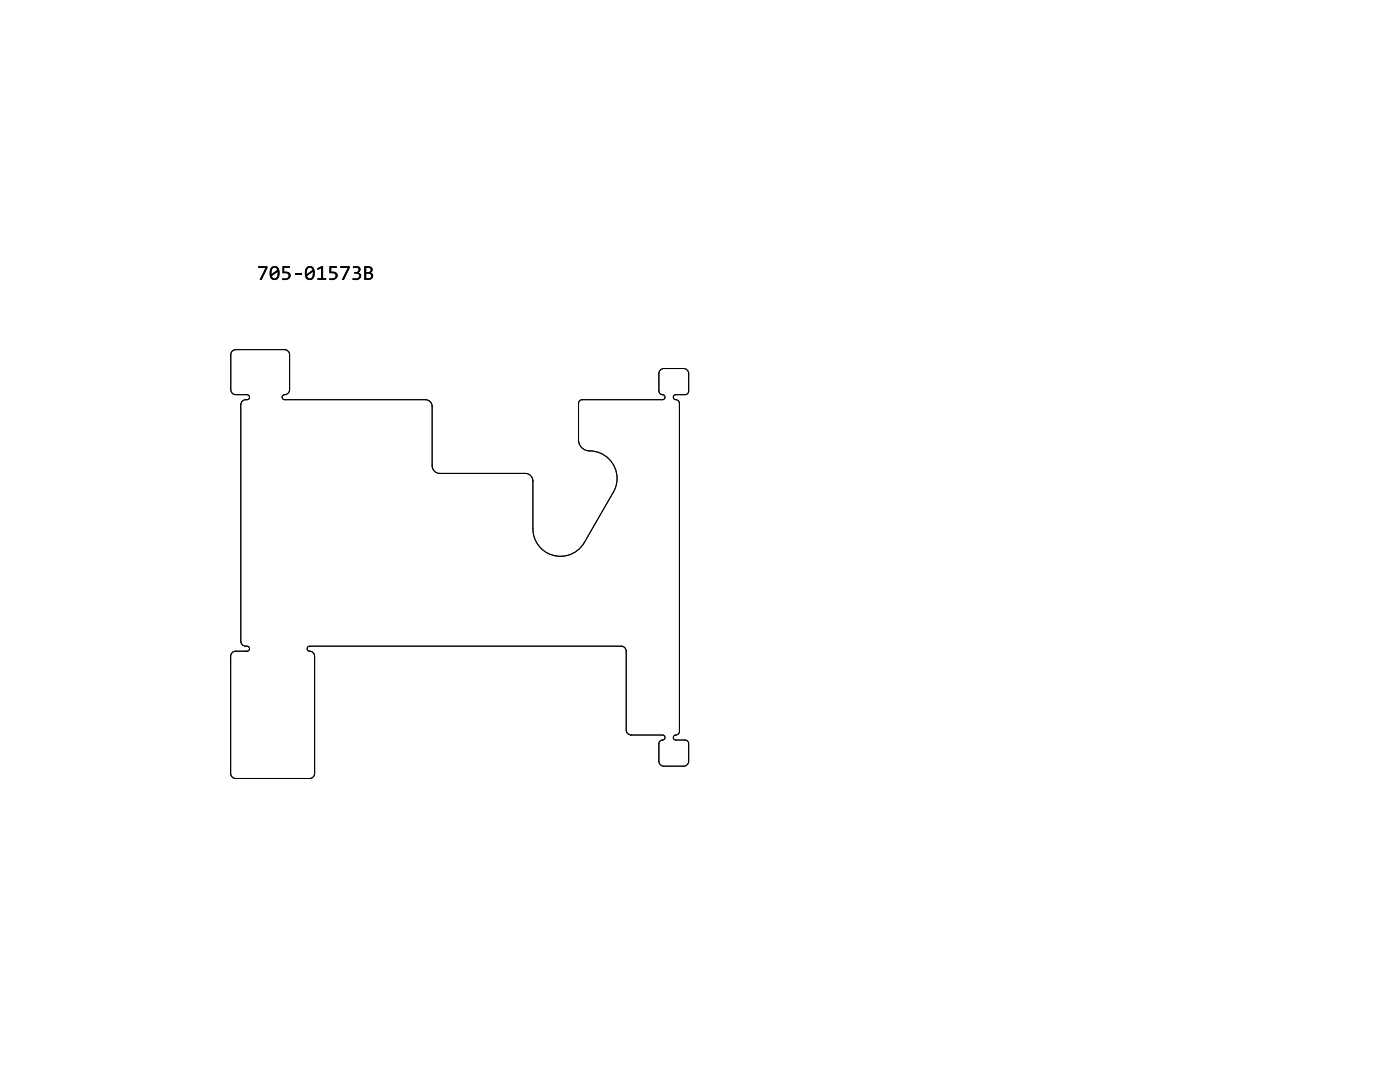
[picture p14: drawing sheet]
<svg xmlns="http://www.w3.org/2000/svg" width="279mm" height="216mm" viewBox="0 0 279 216" stroke-linecap="round" stroke-linejoin="round" font-family="sans-serif">
<path d="M106.3 96h.1M115.5 80.5v7.3a2.2 2.2 0 0 0 2.2 2.2 5.5 5.5 0 0 1 4.7 8.2l-5.8 10.1a5.5 5.5 0 0 1-6.2 2.5 5.5 5.5 0 0 1-4-5.3v-9.5M115.5 80.5a.73 .73 0 0 1 .7-.7h16a.5 .5 0 0 0 .5-.5 .5 .5 0 0 0-.5-.5 .73 .73 0 0 1-.7-.8v-3.5a1 1 0 0 1 1-1h3.9a1 1 0 0 1 1 1v3.5a.73 .73 0 0 1-.7 .8h-1.8a.5 .5 0 0 0-.5 .5 .5 .5 0 0 0 .5 .5 .73 .73 0 0 1 .7 .7v65.4a.86 .86 0 0 1-1 .8 .5 .5 0 0 0-.2 .6 .5 .5 0 0 0 .5 .4h1.8a.73 .73 0 0 1 .7 .7v3.5a1 1 0 0 1-1 1h-3.9a1 1 0 0 1-1-1v-3.5a.86 .86 0 0 1 1-.8 .5 .5 0 0 0 .2-.6 .5 .5 0 0 0-.5-.3h-6.2a1 1 0 0 1-1-1v-15.8a1 1 0 0 0-1-1h-62.2a.5 .5 0 0 0-.5 .5 .5 .5 0 0 0 .5 .5 1 1 0 0 1 1 1v23.4a1 1 0 0 1-1 1h-14.8a1 1 0 0 1-1-1v-23.4a1 1 0 0 1 1-1h2.3a.52 .52 0 0 0 .5-.6 .52 .52 0 0 0-.7-.4 1 1 0 0 1-1-1v-47.1a1.26 1.26 0 0 1 1.5-1.1 .5 .5 0 0 0 .2-.6 .5 .5 0 0 0-.5-.3h-2.2a1 1 0 0 1-1-1v-7a1 1 0 0 1 1-1h9.7a1 1 0 0 1 1 1v7a1 1 0 0 1-1 1 .5 .5 0 0 0-.5 .5 .5 .5 0 0 0 .5 .5h28.1a1.33 1.33 0 0 1 1.3 1.3v11.8a1.51 1.51 0 0 0 1.6 1.6h17a1.5 1.5 0 0 1 1.5 1.5M115.5 80.5h.1" fill="none" stroke="#000" stroke-width=".2"/>
<g fill="#000">
<path d="M51.5 53.1h1.9v.4l-1.2 2.3h-.4l1.2-2.3h-1.5zM56.4 53.1h1.5v.3h-1.2v.8l1 .2 .2 .2 .1 .4-.1 .5-.6 .3h-1v-.3l.8 .1 .5-.4a.55 .55 0 0 0-.1-.5 .55 .55 0 0 0-.6-.2h-.5zM58.9 54.5h1.2v.4h-1.2zM63.3 53.6l.8-.5h.4v2.4h.6v.3h-1.7v-.3h.7v-2l-.7 .4zM65.7 53.1h1.5v.3h-1.1v.8h.6l.5 .3 .2 .3-.1 .5-.6 .5h-1v-.3l.6 .1 .6-.3a.53 .53 0 0 0 0-.6 .53 .53 0 0 0-.6-.2h-.6zM67.9 53.1h1.9v.4l-1.2 2.3h-.4l1.2-2.3h-1.5zM70.4 53.2l.9-.1 .5 .2 .1 .6-.4 .5 .4 .2 .2 .4-.2 .5-.3 .3h-1.2v-.3l.8 .1 .5-.3v-.4l-.2-.2-.8-.1v-.3h.6l.3-.3a.49 .49 0 0 0-.2-.5 .49 .49 0 0 0-.5-.1l-.5 .1z"/>
<path d="M54.1 53.4l.4-.3h.5l.5 .3 .3 .8-.2 1.1a.97 .97 0 0 1-1.2 .5 .97 .97 0 0 1-.6-1.2l.1-.7zM54.3 55.1l.3 .5 .5-.1 .2-.4 .1-.9zM54.5 53.5l-.3 .4v.8l1.1-.8-.3-.5z"/>
<path d="M61.1 53.4l.4-.3h.5l.6 .3 .2 .7-.1 1.2a.97 .97 0 0 1-1.3 .5 .97 .97 0 0 1-.6-1.2l.1-.6zM61.3 55.1l.3 .5 .5-.1 .3-.6v-.7zM61.5 53.5l-.2 .4-.1 .8 1.2-.8-.4-.5z"/>
<path d="M72.7 53.1h.8a.69 .69 0 0 1 .8 .4 .69 .69 0 0 1-.4 .9l.3 .1 .2 .4-.1 .7-.5 .2h-1.1zM73.1 53.4v.9h.5a.44 .44 0 0 0 .4-.3 .44 .44 0 0 0-.2-.5zM73.1 54.6v.9h.4a.49 .49 0 0 0 .6-.5 .49 .49 0 0 0-.7-.4z"/>
</g>
<g fill="#fff">
<circle cx="118.2" cy="127" r=".25"/>
<circle cx="97.6" cy="124.7" r=".25"/>
<circle cx="99.2" cy="123.2" r=".25"/>
<circle cx="94.1" cy="126.8" r=".25"/>
<circle cx="94.1" cy="125.2" r=".25"/>
<circle cx="92.4" cy="126.8" r=".25"/>
<circle cx="92.4" cy="125.2" r=".25"/>
<circle cx="123.8" cy="121.6" r=".25"/>
<circle cx="125.1" cy="122.9" r=".25"/>
<circle cx="115.7" cy="127" r=".25"/>
<circle cx="74.4" cy="83.3" r=".25"/>
<circle cx="72" cy="111.2" r=".15"/>
<circle cx="100.3" cy="124.3" r=".25"/>
<circle cx="98.7" cy="125.8" r=".25"/>
</g>
<path d="M106.3 96h.1M115.5 80.5v7.3a2.2 2.2 0 0 0 2.2 2.2 5.5 5.5 0 0 1 4.7 8.2l-5.8 10.1a5.5 5.5 0 0 1-6.2 2.5 5.5 5.5 0 0 1-4-5.3v-9.5M115.5 80.5a.73 .73 0 0 1 .7-.7h16a.5 .5 0 0 0 .5-.5 .5 .5 0 0 0-.5-.5 .73 .73 0 0 1-.7-.8v-3.5a1 1 0 0 1 1-1h3.9a1 1 0 0 1 1 1v3.5a.73 .73 0 0 1-.7 .8h-1.8a.5 .5 0 0 0-.5 .5 .5 .5 0 0 0 .5 .5 .73 .73 0 0 1 .7 .7v65.4a.86 .86 0 0 1-1 .8 .5 .5 0 0 0-.2 .6 .5 .5 0 0 0 .5 .4h1.8a.73 .73 0 0 1 .7 .7v3.5a1 1 0 0 1-1 1h-3.9a1 1 0 0 1-1-1v-3.5a.86 .86 0 0 1 1-.8 .5 .5 0 0 0 .2-.6 .5 .5 0 0 0-.5-.3h-6.2a1 1 0 0 1-1-1v-15.8a1 1 0 0 0-1-1h-62.2a.5 .5 0 0 0-.5 .5 .5 .5 0 0 0 .5 .5 1 1 0 0 1 1 1v23.4a1 1 0 0 1-1 1h-14.8a1 1 0 0 1-1-1v-23.4a1 1 0 0 1 1-1h2.3a.52 .52 0 0 0 .5-.6 .52 .52 0 0 0-.7-.4 1 1 0 0 1-1-1v-47.1a1.26 1.26 0 0 1 1.5-1.1 .5 .5 0 0 0 .2-.6 .5 .5 0 0 0-.5-.3h-2.2a1 1 0 0 1-1-1v-7a1 1 0 0 1 1-1h9.7a1 1 0 0 1 1 1v7a1 1 0 0 1-1 1 .5 .5 0 0 0-.5 .5 .5 .5 0 0 0 .5 .5h28.1a1.33 1.33 0 0 1 1.3 1.3v11.8a1.51 1.51 0 0 0 1.6 1.6h17a1.5 1.5 0 0 1 1.5 1.5M115.5 80.5h.1" fill="none" stroke="#000" stroke-width=".2"/>
<g fill="#000">
<path d="M51.5 53.1h1.9v.4l-1.2 2.3h-.4l1.2-2.3h-1.5zM56.4 53.1h1.5v.3h-1.2v.8l1 .2 .2 .2 .1 .4-.1 .5-.6 .3h-1v-.3l.8 .1 .5-.4a.55 .55 0 0 0-.1-.5 .55 .55 0 0 0-.6-.2h-.5zM58.9 54.5h1.2v.4h-1.2zM63.3 53.6l.8-.5h.4v2.4h.6v.3h-1.7v-.3h.7v-2l-.7 .4zM65.7 53.1h1.5v.3h-1.1v.8h.6l.5 .3 .2 .3-.1 .5-.6 .5h-1v-.3l.6 .1 .6-.3a.53 .53 0 0 0 0-.6 .53 .53 0 0 0-.6-.2h-.6zM67.9 53.1h1.9v.4l-1.2 2.3h-.4l1.2-2.3h-1.5zM70.4 53.2l.9-.1 .5 .2 .1 .6-.4 .5 .4 .2 .2 .4-.2 .5-.3 .3h-1.2v-.3l.8 .1 .5-.3v-.4l-.2-.2-.8-.1v-.3h.6l.3-.3a.49 .49 0 0 0-.2-.5 .49 .49 0 0 0-.5-.1l-.5 .1z"/>
<path d="M54.1 53.4l.4-.3h.5l.5 .3 .3 .8-.2 1.1a.97 .97 0 0 1-1.2 .5 .97 .97 0 0 1-.6-1.2l.1-.7zM54.3 55.1l.3 .5 .5-.1 .2-.4 .1-.9zM54.5 53.5l-.3 .4v.8l1.1-.8-.3-.5z"/>
<path d="M61.1 53.4l.4-.3h.5l.6 .3 .2 .7-.1 1.2a.97 .97 0 0 1-1.3 .5 .97 .97 0 0 1-.6-1.2l.1-.6zM61.3 55.1l.3 .5 .5-.1 .3-.6v-.7zM61.5 53.5l-.2 .4-.1 .8 1.2-.8-.4-.5z"/>
<path d="M72.7 53.1h.8a.69 .69 0 0 1 .8 .4 .69 .69 0 0 1-.4 .9l.3 .1 .2 .4-.1 .7-.5 .2h-1.1zM73.1 53.4v.9h.5a.44 .44 0 0 0 .4-.3 .44 .44 0 0 0-.2-.5zM73.1 54.6v.9h.4a.49 .49 0 0 0 .6-.5 .49 .49 0 0 0-.7-.4z"/>
</g>
<g fill="#fff">
<circle cx="118.2" cy="127" r=".25"/>
<circle cx="97.6" cy="124.7" r=".25"/>
<circle cx="99.2" cy="123.2" r=".25"/>
<circle cx="94.1" cy="126.8" r=".25"/>
<circle cx="94.1" cy="125.2" r=".25"/>
<circle cx="92.4" cy="126.8" r=".25"/>
<circle cx="92.4" cy="125.2" r=".25"/>
<circle cx="123.8" cy="121.6" r=".25"/>
<circle cx="125.1" cy="122.9" r=".25"/>
<circle cx="115.7" cy="127" r=".25"/>
<circle cx="74.4" cy="83.3" r=".25"/>
<circle cx="72" cy="111.2" r=".15"/>
<circle cx="100.3" cy="124.3" r=".25"/>
<circle cx="98.7" cy="125.8" r=".25"/>
</g>
</svg>
